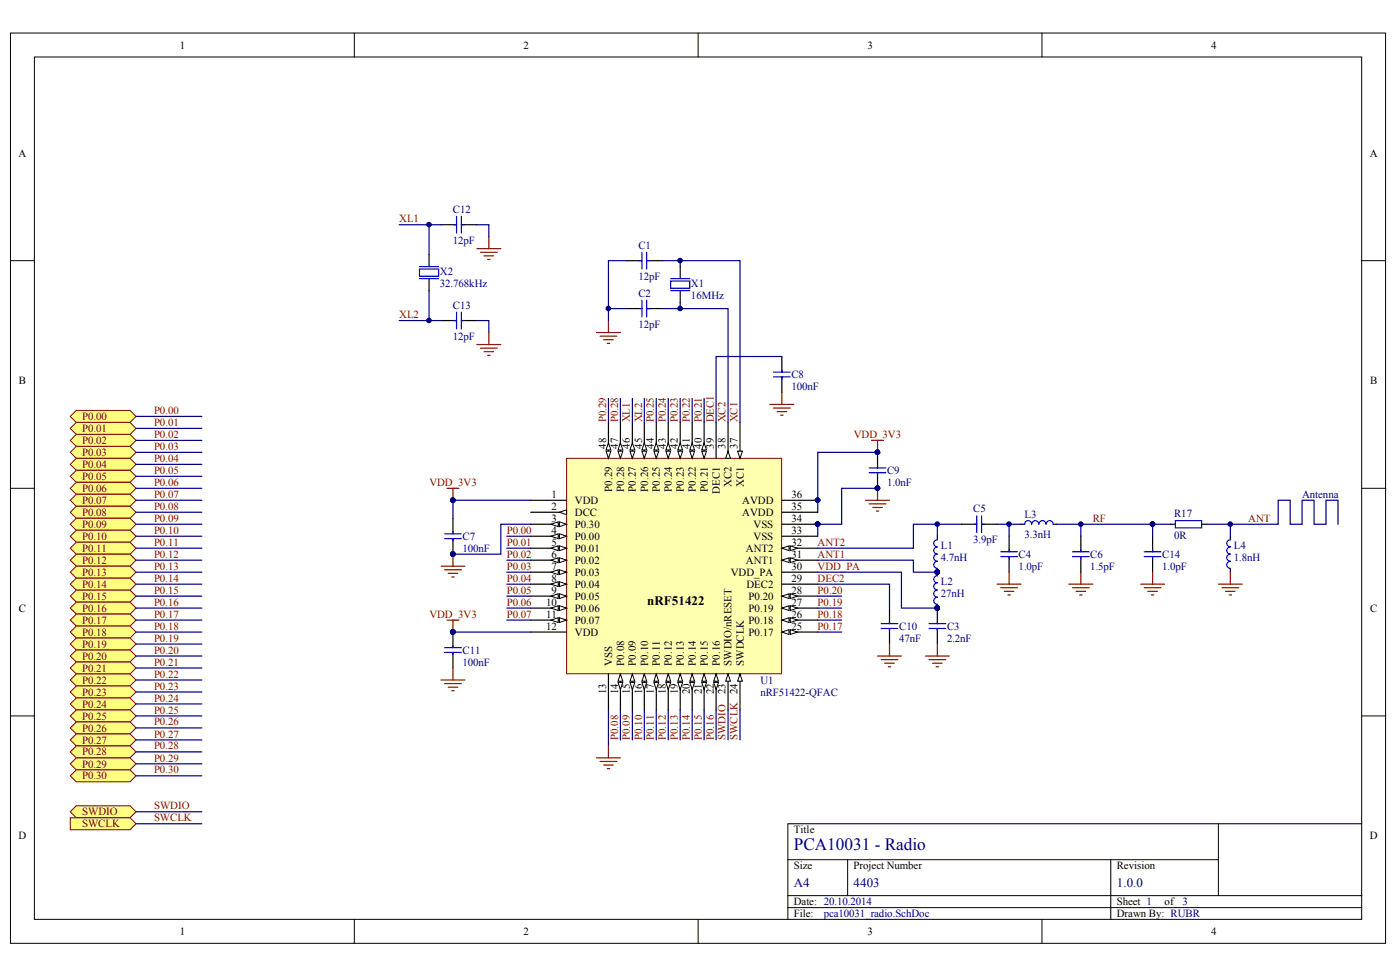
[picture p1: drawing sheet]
<svg xmlns="http://www.w3.org/2000/svg" width="288mm" height="201mm" viewBox="0 0 288 201" stroke-linecap="round" stroke-linejoin="round" font-family="sans-serif">
<defs><g id="words">
<text font-size="3.5" fill="#000080" x="163.2" y="174.8">PCA10031 - Radio</text>
<text font-size="2.7" x="133.1" y="124.4">nRF51422</text>
<g font-size="2.7" fill="#000080">
<text x="163.2" y="182.4">A4</text>
<text x="175.5" y="182.4">4403</text>
<text x="229.6" y="182.4">1.0.0</text>
</g>
<g font-size="2.2">
<text x="36.9" y="10">1</text>
<text x="107.7" y="10">2</text>
<text x="178.3" y="10">3</text>
<text x="249.1" y="10">4</text>
<text x="3.8" y="32.2">A</text>
<text x="281.7" y="32.2">A</text>
<text x="3.9" y="79">B</text>
<text x="281.7" y="79">B</text>
<text x="124.6" y="92.3" transform="rotate(-90 124.6 92.3)">48</text>
<text x="127.1" y="92.3" transform="rotate(-90 127.1 92.3)">47</text>
<text x="129.5" y="92.3" transform="rotate(-90 129.5 92.3)">46</text>
<text x="132" y="92.3" transform="rotate(-90 132 92.3)">45</text>
<text x="134.5" y="92.3" transform="rotate(-90 134.5 92.3)">44</text>
<text x="136.9" y="92.3" transform="rotate(-90 136.9 92.3)">43</text>
<text x="139.4" y="92.3" transform="rotate(-90 139.4 92.3)">42</text>
<text x="141.9" y="92.3" transform="rotate(-90 141.9 92.3)">41</text>
<text x="144.3" y="92.3" transform="rotate(-90 144.3 92.3)">40</text>
<text x="146.8" y="92.3" transform="rotate(-90 146.8 92.3)">39</text>
<text x="149.2" y="92.3" transform="rotate(-90 149.2 92.3)">38</text>
<text x="151.7" y="92.3" transform="rotate(-90 151.7 92.3)">37</text>
<text x="125.9" y="101.1" transform="rotate(-90 125.9 101.1)">P0.29</text>
<text x="128.3" y="101.1" transform="rotate(-90 128.3 101.1)">P0.28</text>
<text x="130.8" y="101.1" transform="rotate(-90 130.8 101.1)">P0.27</text>
<text x="133.2" y="101.1" transform="rotate(-90 133.2 101.1)">P0.26</text>
<text x="135.7" y="101.1" transform="rotate(-90 135.7 101.1)">P0.25</text>
<text x="138.1" y="101.1" transform="rotate(-90 138.1 101.1)">P0.24</text>
<text x="140.6" y="101.1" transform="rotate(-90 140.6 101.1)">P0.23</text>
<text x="143.1" y="101.1" transform="rotate(-90 143.1 101.1)">P0.22</text>
<text x="145.5" y="101.1" transform="rotate(-90 145.5 101.1)">P0.21</text>
<text x="148" y="101.5" transform="rotate(-90 148 101.5)">DEC1</text>
<text x="150.4" y="100.1" transform="rotate(-90 150.4 100.1)">XC2</text>
<text x="152.9" y="100.1" transform="rotate(-90 152.9 100.1)">XC1</text>
<text x="113.4" y="102.4">1</text>
<text x="113.4" y="104.8">2</text>
<text x="113.4" y="107.3">3</text>
<text x="118.2" y="103.6">VDD</text>
<text x="118.2" y="106.1">DCC</text>
<text x="152.6" y="106.1">AVDD</text>
<text x="152.6" y="103.6">AVDD</text>
<text x="162.7" y="107.3">34</text>
<text x="162.7" y="104.8">35</text>
<text x="162.7" y="102.4">36</text>
<text x="113.4" y="109.8">4</text>
<text x="113.4" y="112.3">5</text>
<text x="118.2" y="108.5">P0.30</text>
<text x="118.2" y="111">P0.00</text>
<text x="118.2" y="113.5">P0.01</text>
<text x="153.4" y="113.5">ANT2</text>
<text x="155" y="111">VSS</text>
<text x="155" y="108.5">VSS</text>
<text x="162.7" y="112.3">32</text>
<text x="162.7" y="109.8">33</text>
<text x="113.4" y="114.7">6</text>
<text x="113.4" y="117.1">7</text>
<text x="113.4" y="119.6">8</text>
<text x="118.2" y="115.9">P0.02</text>
<text x="118.2" y="118.4">P0.03</text>
<text x="150.3" y="118.4">VDD_PA</text>
<text x="153.4" y="115.9">ANT1</text>
<text x="162.7" y="117.1">30</text>
<text x="162.7" y="114.7">31</text>
<text x="162.7" y="119.6">29</text>
<text x="3.9" y="125.8">C</text>
<text x="112.3" y="124.6">10</text>
<text x="113.4" y="122.1">9</text>
<text x="118.2" y="120.9">P0.04</text>
<text x="118.2" y="123.3">P0.05</text>
<text x="118.2" y="125.8">P0.06</text>
<text x="153.5" y="120.9">DEC2</text>
<text x="153.9" y="125.8">P0.19</text>
<text x="153.9" y="123.3">P0.20</text>
<text x="162.7" y="124.6">27</text>
<text x="162.7" y="122.1">28</text>
<text x="281.7" y="125.8">C</text>
<text x="112.3" y="129.5">12</text>
<text x="112.3" y="127">11</text>
<text x="118.2" y="130.7">VDD</text>
<text x="118.2" y="128.2">P0.07</text>
<text x="153.9" y="130.7">P0.17</text>
<text x="153.9" y="128.2">P0.18</text>
<text x="162.7" y="129.5">25</text>
<text x="162.7" y="127">26</text>
<text x="125.9" y="136.8" transform="rotate(-90 125.9 136.8)">VSS</text>
<text x="128.3" y="136.8" transform="rotate(-90 128.3 136.8)">P0.08</text>
<text x="130.8" y="136.8" transform="rotate(-90 130.8 136.8)">P0.09</text>
<text x="133.2" y="136.8" transform="rotate(-90 133.2 136.8)">P0.10</text>
<text x="135.7" y="136.8" transform="rotate(-90 135.7 136.8)">P0.11</text>
<text x="138.1" y="136.8" transform="rotate(-90 138.1 136.8)">P0.12</text>
<text x="140.6" y="136.8" transform="rotate(-90 140.6 136.8)">P0.13</text>
<text x="143.1" y="136.8" transform="rotate(-90 143.1 136.8)">P0.14</text>
<text x="145.5" y="136.8" transform="rotate(-90 145.5 136.8)">P0.15</text>
<text x="148" y="136.8" transform="rotate(-90 148 136.8)">P0.16</text>
<text x="150.4" y="136.8" transform="rotate(-90 150.4 136.8)">SWDIO/nRESET</text>
<text x="152.9" y="136.8" transform="rotate(-90 152.9 136.8)">SWDCLK</text>
<text x="124.6" y="142.8" transform="rotate(-90 124.6 142.8)">13</text>
<text x="127.1" y="142.8" transform="rotate(-90 127.1 142.8)">14</text>
<text x="129.5" y="142.8" transform="rotate(-90 129.5 142.8)">15</text>
<text x="132" y="142.8" transform="rotate(-90 132 142.8)">16</text>
<text x="134.5" y="142.8" transform="rotate(-90 134.5 142.8)">17</text>
<text x="136.9" y="142.8" transform="rotate(-90 136.9 142.8)">18</text>
<text x="139.4" y="142.8" transform="rotate(-90 139.4 142.8)">19</text>
<text x="141.9" y="142.8" transform="rotate(-90 141.9 142.8)">20</text>
<text x="144.3" y="142.8" transform="rotate(-90 144.3 142.8)">21</text>
<text x="146.8" y="142.8" transform="rotate(-90 146.8 142.8)">22</text>
<text x="149.2" y="142.8" transform="rotate(-90 149.2 142.8)">23</text>
<text x="151.7" y="142.8" transform="rotate(-90 151.7 142.8)">24</text>
<text x="3.8" y="172.6">D</text>
<text x="163.2" y="171.4">Title</text>
<text x="281.7" y="172.6">D</text>
<text x="163.2" y="178.7">Size</text>
<text x="175.5" y="178.7">Project Number</text>
<text x="229.6" y="178.7">Revision</text>
<text x="163.2" y="186.1">Date: 20.10.2014</text>
<text x="163.2" y="188.6">File:</text>
<text x="229.6" y="186.1">Sheet 1</text>
<text x="229.6" y="188.6">Drawn By: RUBR</text>
<text x="239.5" y="186.1">of</text>
<text x="36.9" y="192.3">1</text>
<text x="107.7" y="192.3">2</text>
<text x="178.3" y="192.3">3</text>
<text x="249.1" y="192.3">4</text>
</g>
<g font-size="2.2" fill="#800000">
<text x="82.1" y="45.7">XL1</text>
<text x="82.1" y="65.4">XL2</text>
<text x="16.9" y="86.4">P0.00</text>
<text x="16.9" y="88.8">P0.01</text>
<text x="31.7" y="85.1">P0.00</text>
<text x="31.7" y="87.6">P0.01</text>
<text x="124.6" y="86.9" transform="rotate(-90 124.6 86.9)">P0.29</text>
<text x="127.1" y="86.9" transform="rotate(-90 127.1 86.9)">P0.28</text>
<text x="129.5" y="86.9" transform="rotate(-90 129.5 86.9)">XL1</text>
<text x="132" y="86.9" transform="rotate(-90 132 86.9)">XL2</text>
<text x="134.5" y="86.9" transform="rotate(-90 134.5 86.9)">P0.25</text>
<text x="136.9" y="86.9" transform="rotate(-90 136.9 86.9)">P0.24</text>
<text x="139.4" y="86.9" transform="rotate(-90 139.4 86.9)">P0.23</text>
<text x="141.9" y="86.9" transform="rotate(-90 141.9 86.9)">P0.22</text>
<text x="144.3" y="86.9" transform="rotate(-90 144.3 86.9)">P0.21</text>
<text x="146.8" y="86.9" transform="rotate(-90 146.8 86.9)">DEC1</text>
<text x="149.2" y="86.9" transform="rotate(-90 149.2 86.9)">XC2</text>
<text x="151.7" y="86.9" transform="rotate(-90 151.7 86.9)">XC1</text>
<text x="16.9" y="91.3">P0.02</text>
<text x="16.9" y="93.8">P0.03</text>
<text x="31.7" y="90.1">P0.02</text>
<text x="31.7" y="92.5">P0.03</text>
<text x="31.7" y="95">P0.04</text>
<text x="175.6" y="90.1">VDD_3V3</text>
<text x="16.9" y="96.2">P0.04</text>
<text x="16.9" y="98.7">P0.05</text>
<text x="16.9" y="101.2">P0.06</text>
<text x="31.7" y="97.4">P0.05</text>
<text x="31.7" y="99.9">P0.06</text>
<text x="88.3" y="99.9">VDD_3V3</text>
<text x="16.9" y="103.6">P0.07</text>
<text x="16.9" y="106.1">P0.08</text>
<text x="31.7" y="102.4">P0.07</text>
<text x="31.7" y="104.8">P0.08</text>
<text x="31.7" y="107.3">P0.09</text>
<text x="224.7" y="107.3">RF</text>
<text x="256.7" y="107.3">ANT</text>
<text x="16.9" y="108.5">P0.09</text>
<text x="16.9" y="111">P0.10</text>
<text x="16.9" y="113.5">P0.11</text>
<text x="31.7" y="109.8">P0.10</text>
<text x="31.7" y="112.3">P0.11</text>
<text x="104.2" y="109.8">P0.00</text>
<text x="104.2" y="112.3">P0.01</text>
<text x="168.1" y="112.3">ANT2</text>
<text x="16.9" y="115.9">P0.12</text>
<text x="16.9" y="118.4">P0.13</text>
<text x="31.7" y="114.7">P0.12</text>
<text x="31.7" y="117.1">P0.13</text>
<text x="31.7" y="119.6">P0.14</text>
<text x="104.2" y="114.7">P0.02</text>
<text x="104.2" y="117.1">P0.03</text>
<text x="104.2" y="119.6">P0.04</text>
<text x="168.1" y="114.7">ANT1</text>
<text x="168.1" y="117.1">VDD_PA</text>
<text x="168.1" y="119.6">DEC2</text>
<text x="16.9" y="120.9">P0.14</text>
<text x="16.9" y="123.3">P0.15</text>
<text x="16.9" y="125.8">P0.16</text>
<text x="31.7" y="122.1">P0.15</text>
<text x="31.7" y="124.6">P0.16</text>
<text x="104.2" y="122.1">P0.05</text>
<text x="104.2" y="124.6">P0.06</text>
<text x="168.1" y="124.6">P0.19</text>
<text x="168.1" y="122.1">P0.20</text>
<text x="16.9" y="128.2">P0.17</text>
<text x="16.9" y="130.7">P0.18</text>
<text x="31.7" y="127">P0.17</text>
<text x="31.7" y="129.5">P0.18</text>
<text x="31.7" y="132">P0.19</text>
<text x="88.3" y="127">VDD_3V3</text>
<text x="104.2" y="127">P0.07</text>
<text x="168.1" y="129.5">P0.17</text>
<text x="168.1" y="127">P0.18</text>
<text x="16.9" y="133.2">P0.19</text>
<text x="16.9" y="135.6">P0.20</text>
<text x="31.7" y="134.4">P0.20</text>
<text x="31.7" y="136.9">P0.21</text>
<text x="16.9" y="138.1">P0.21</text>
<text x="16.9" y="140.6">P0.22</text>
<text x="16.9" y="143">P0.23</text>
<text x="31.7" y="139.3">P0.22</text>
<text x="31.7" y="141.8">P0.23</text>
<text x="16.9" y="145.5">P0.24</text>
<text x="16.9" y="147.9">P0.25</text>
<text x="31.7" y="144.3">P0.24</text>
<text x="31.7" y="146.7">P0.25</text>
<text x="31.7" y="149.2">P0.26</text>
<text x="16.9" y="150.4">P0.26</text>
<text x="16.9" y="152.9">P0.27</text>
<text x="16.9" y="155.3">P0.28</text>
<text x="31.7" y="154.1">P0.28</text>
<text x="31.7" y="151.7">P0.27</text>
<text x="127.1" y="152.1" transform="rotate(-90 127.1 152.1)">P0.08</text>
<text x="129.5" y="152.1" transform="rotate(-90 129.5 152.1)">P0.09</text>
<text x="132" y="152.1" transform="rotate(-90 132 152.1)">P0.10</text>
<text x="134.5" y="152.1" transform="rotate(-90 134.5 152.1)">P0.11</text>
<text x="136.9" y="152.1" transform="rotate(-90 136.9 152.1)">P0.12</text>
<text x="139.4" y="152.1" transform="rotate(-90 139.4 152.1)">P0.13</text>
<text x="141.9" y="152.1" transform="rotate(-90 141.9 152.1)">P0.14</text>
<text x="144.3" y="152.1" transform="rotate(-90 144.3 152.1)">P0.15</text>
<text x="146.8" y="152.1" transform="rotate(-90 146.8 152.1)">P0.16</text>
<text x="149.2" y="152.1" transform="rotate(-90 149.2 152.1)">SWDIO</text>
<text x="151.7" y="152.1" transform="rotate(-90 151.7 152.1)">SWCLK</text>
<text x="16.9" y="157.8">P0.29</text>
<text x="16.9" y="160.3">P0.30</text>
<text x="31.7" y="159">P0.30</text>
<text x="31.7" y="156.6">P0.29</text>
<text x="16.9" y="167.6">SWDIO</text>
<text x="31.7" y="166.4">SWDIO</text>
<text x="16.9" y="170.1">SWCLK</text>
<text x="31.7" y="168.9">SWCLK</text>
</g>
<g font-size="2.2" fill="#000080">
<text x="93.1" y="43.7">C12</text>
<text x="93.1" y="50.2">12pF</text>
<text x="131.3" y="51.1">C1</text>
<text x="90.4" y="56.6">X2</text>
<text x="90.4" y="59">32.768kHz</text>
<text x="131.3" y="57.5">12pF</text>
<text x="142.1" y="59">X1</text>
<text x="93.1" y="63.4">C13</text>
<text x="131.3" y="61">C2</text>
<text x="142.1" y="61.5">16MHz</text>
<text x="93.1" y="69.9">12pF</text>
<text x="131.3" y="67.4">12pF</text>
<text x="162.7" y="77.7">C8</text>
<text x="162.7" y="80.2">100nF</text>
<text x="182.4" y="97.4">C9</text>
<text x="182.4" y="99.9">1.0nF</text>
<text x="200.1" y="105.3">C5</text>
<text x="210.7" y="106.6">L3</text>
<text x="241.4" y="106.3">R17</text>
<text x="267.7" y="102.4">Antenna</text>
<text x="95.1" y="111">C7</text>
<text x="95.1" y="113.5">100nF</text>
<text x="193.5" y="113">L1</text>
<text x="200.1" y="111.7">3.9pF</text>
<text x="210.7" y="110.5">3.3nH</text>
<text x="241.4" y="110.8">0R</text>
<text x="253.7" y="113">L4</text>
<text x="193.5" y="115.4">4.7nH</text>
<text x="209.5" y="114.7">C4</text>
<text x="209.5" y="117.1">1.0pF</text>
<text x="224.2" y="114.7">C6</text>
<text x="224.2" y="117.1">1.5pF</text>
<text x="239" y="114.7">C14</text>
<text x="239" y="117.1">1.0pF</text>
<text x="253.7" y="115.4">1.8nH</text>
<text x="193.5" y="120.4">L2</text>
<text x="193.5" y="122.8">27nH</text>
<text x="184.9" y="129.5">C10</text>
<text x="184.9" y="132">47nF</text>
<text x="194.7" y="129.5">C3</text>
<text x="194.7" y="132">2.2nF</text>
<text x="95.1" y="134.4">C11</text>
<text x="95.1" y="136.9">100nF</text>
<text x="156.3" y="140.6">U1</text>
<text x="156.3" y="143">nRF51422-QFAC</text>
<text x="169.4" y="188.6">pca10031_radio.SchDoc</text>
<text x="243.1" y="186.1">3</text>
</g>
</g></defs>
<g fill="#fff" stroke="#000" stroke-width=".21">
<path d="M2.2 6.8h282.7v187.2h-282.7z"/>
<path d="M7.1 11.7h272.9v177.3h-272.9z"/>
</g>
<g fill="none" stroke="#000" stroke-width=".21">
<path d="M72.9 6.8v4.9M143.6 6.8v4.9M214.3 6.8v4.9M2.2 53.6h4.9M280 53.6h5M2.2 100.4h4.9M280 100.4h5M2.2 147.2h4.9M280 147.2h5M162 176.8h88.5M174.3 176.8v7.4M228.4 176.8v12.3"/>
<path d="M250.5 169.4v14.8M280 169.4h-118v19.7M72.9 189.1v4.9M143.6 189.1v4.9M162 186.6h118M162 184.2h118M214.3 189.1v4.9"/>
</g>
<g fill="#ffff80" stroke="#800000" stroke-width=".21">
<path d="M15.7 165.7h11l1.3 1.2-1.3 1.2h-11l-1.3-1.2z" fill-rule="evenodd"/>
<path d="M14.4 168.1h12.3l1.3 1.3-1.3 1.2h-12.3z" fill-rule="evenodd"/>
</g>
<g fill="none" stroke="#800000" stroke-width=".25">
<path d="M98.1 51.1h4.9M98.8 51.9h3.4M99.5 52.6h2M100.3 53.3h.5M100.5 48.7v2.4M98.1 70.8h4.9M98.8 71.6h3.4M99.5 72.3h2M100.3 73.1h.5M100.5 68.4v2.4M122.6 68.4h5M123.4 69.1h3.4"/>
<path d="M124.1 69.9h2M124.9 70.6h.5M125.1 65.9v2.5M158.3 83.2h4.9M159 83.9h3.5M159.8 84.6h1.9M160.5 85.4h.5M160.8 80.7v2.5M90.7 116.4h4.9M91.4 117.1h3.5M91.9 100.4h2.5M92.2 117.9h1.9"/>
<path d="M92.9 118.6h.5M93.1 100.4v2.5M93.1 113.9v2.5M178 102.9h4.9M178.7 103.6h3.5M179.5 104.3h1.9M180.2 105.1h.5M180.4 100.4v2.5M90.7 139.8h4.9M91.9 127.5h2.5M93.1 127.5v2.5M93.1 137.3v2.5"/>
<path d="M180.4 134.9h5M181.2 135.6h3.4M181.9 136.4h2M182.7 137.1h.4M182.9 132.4v2.5M91.4 140.6h3.5M92.2 141.3h1.9M92.9 142h.5"/>
</g>
<g fill="none" stroke="#000080" stroke-width=".25">
<path d="M88.2 46.2v6.2M98.1 46.2h2.4v2.5M128.8 53.6h-3.7v12.3M136.2 53.6h16v33.3M139.9 53.6v1.2M98.1 65.9h2.4v2.5M125.1 63.4h3.7M136.2 63.4h13.5v23.5M139.9 62.2v1.2M160.8 73.3h-13.6v13.6M125.1 81.9v5M127.6 81.9v5"/>
<path d="M134.9 81.9v5M137.4 81.9v5M139.9 81.9v5M142.3 81.9v5M144.8 81.9v5M180.4 93h-12.3v12.3M104.2 110.3h4.9M104.2 112.7h4.9M104.2 115.2h4.9M104.2 117.6h4.9M93.1 130h16M104.2 122.6h4.9"/>
<path d="M104.2 125h4.9M104.2 127.5h4.9M104.2 120.1h4.9M168.1 120.1h14.8v4.9M168.1 122.6h5M168.1 125h5M168.1 127.5h5M168.1 130h5M125.1 146v7.4M127.6 146v6.1M130 146v6.1M132.5 146v6.1"/>
<path d="M134.9 146v6.1M137.4 146v6.1M139.9 146v6.1M142.3 146v6.1M144.8 146v6.1M147.2 146v6.1M149.7 146v6.1"/>
</g>
<g fill="#000080" stroke="#000080" stroke-width=".21">
<circle cx="88.2" cy="46.2" r=".47"/>
<circle cx="180.4" cy="93" r=".47"/>
<circle cx="180.4" cy="100.4" r=".47"/>
<circle cx="93.1" cy="113.9" r=".47"/>
<circle cx="139.8" cy="53.6" r=".47"/>
<circle cx="93.1" cy="129.9" r=".47"/>
<circle cx="139.8" cy="63.4" r=".47"/>
<circle cx="93.1" cy="102.8" r=".47"/>
<circle cx="125.1" cy="63.4" r=".47"/>
</g>
<g fill="none" stroke="#000" stroke-width=".25">
<path d="M88.2 52.4v2.4M88.2 57.3v2.5M90.7 46.2h3.2M94.9 46.2h3.2M128.8 53.6h3.2M133 53.6h3.2M139.9 54.8v2.5M139.9 59.8v2.4M90.7 65.9h3.2M94.9 65.9h3.2M128.8 63.4h3.2M133 63.4h3.2"/>
<path d="M160.8 73.3v3.2M160.8 77.5v3.2M180.4 93v3.2M180.4 97.2v3.2M93.1 106.6v3.2M93.1 110.7v3.2M93.1 130v3.2M93.1 134.1v3.2M182.9 125v3.2M182.9 129.2v3.2"/>
</g>
<g fill="none" stroke="#00f" stroke-width=".25">
<path d="M86.3 55.3h3.9v1.5h-3.9zM86.3 54.8h3.9M86.3 57.3h3.9M93.4 46.2h.5M93.9 44.5v3.4M94.9 44.5v3.4M94.9 46.2h.5M131.5 53.6h.5M132 51.9v3.4M133 51.9v3.4M133 53.6h.5M137.9 57.8h3.9v1.5h-3.9z"/>
<path d="M137.9 57.3h3.9M137.9 59.8h3.9M93.4 65.9h.5M93.9 64.2v3.4M94.9 64.2v3.4M94.9 65.9h.5M131.5 63.4h.5M132 61.7v3.5M133 61.7v3.5M133 63.4h.5M159 77.5h3.5M159 76.5h3.5"/>
<path d="M160.8 76v.5M160.8 77.5v.5M178.7 97.2h3.5M178.7 96.2h3.5M180.4 95.7v.5M180.4 97.2v.5M91.4 110.7h3.5M91.4 109.8h3.5M93.1 109.3v.5M93.1 110.7v.5M91.4 134.1h3.5M91.4 133.2h3.5"/>
<path d="M93.1 132.7v.5M93.1 134.1v.5M181.2 129.2h3.4M181.2 128.2h3.4M182.9 127.7v.5M182.9 129.2v.5"/>
</g>
<path d="M116.5 94.2h44.2v44.3h-44.2z" fill="#ffffb0" stroke="#800000" stroke-width=".21"/>
<path d="M109.1 102.9h7.4M160.8 117.6h7.3M160.8 115.2h7.3M109.1 130h7.4M125.1 138.6v7.4" fill="none" stroke="#000" stroke-width=".25"/>
<g fill="#fff" stroke="#000" stroke-width=".21">
<path d="M160.8 115.2l1.4-.5v1z"/>
<path d="M162.5 114.7l1.5 .5-1.5 .5z"/>
</g>
<path d="M160.8 112.7h7.3" fill="none" stroke="#000" stroke-width=".25"/>
<g fill="#fff" stroke="#000" stroke-width=".21">
<path d="M160.8 112.7l1.4-.5v1z"/>
<path d="M162.5 112.2l1.5 .5-1.5 .5z"/>
</g>
<path d="M152.2 86.9v7.3M160.8 110.3h7.3M160.8 107.8h7.3M160.8 105.3h7.3M160.8 102.9h7.3" fill="none" stroke="#000" stroke-width=".25"/>
<g fill="#000080" stroke="#000080" stroke-width=".21">
<circle cx="168.1" cy="107.8" r=".47"/>
<circle cx="168.1" cy="102.8" r=".47"/>
</g>
<path d="M151.7 92.8h1l-.5 1.4z" fill="#fff" stroke="#000" stroke-width=".21"/>
<path d="M149.7 86.9v7.3" fill="none" stroke="#000" stroke-width=".25"/>
<path d="M149.7 92.8l.5 1.4h-1z" fill="#fff" stroke="#000" stroke-width=".21"/>
<path d="M109.1 105.3h7.4" fill="none" stroke="#000" stroke-width=".25"/>
<path d="M115 105.3l1.5-.5v1z" fill="#fff" stroke="#000" stroke-width=".21"/>
<path d="M109.1 107.8h7.4" fill="none" stroke="#000" stroke-width=".25"/>
<g fill="#fff" stroke="#000" stroke-width=".21">
<path d="M115 107.3l1.5 .5-1.5 .5z"/>
<path d="M113.3 107.8l1.5-.5v1z"/>
</g>
<path d="M109.1 110.3h7.4" fill="none" stroke="#000" stroke-width=".25"/>
<g fill="#fff" stroke="#000" stroke-width=".21">
<path d="M115 109.8l1.5 .5-1.5 .4z"/>
<path d="M113.3 110.3l1.5-.5v.9z"/>
</g>
<path d="M109.1 112.7h7.4" fill="none" stroke="#000" stroke-width=".25"/>
<g fill="#fff" stroke="#000" stroke-width=".21">
<path d="M115 112.2l1.5 .5-1.5 .5z"/>
<path d="M113.3 112.7l1.5-.5v1z"/>
</g>
<path d="M109.1 115.2h7.4" fill="none" stroke="#000" stroke-width=".25"/>
<g fill="#fff" stroke="#000" stroke-width=".21">
<path d="M115 114.7l1.5 .5-1.5 .5z"/>
<path d="M113.3 115.2l1.5-.5v1z"/>
</g>
<path d="M109.1 117.6h7.4" fill="none" stroke="#000" stroke-width=".25"/>
<g fill="#fff" stroke="#000" stroke-width=".21">
<path d="M115 117.1l1.5 .5-1.5 .5z"/>
<path d="M113.3 117.6l1.5-.5v1z"/>
</g>
<path d="M109.1 120.1h7.4" fill="none" stroke="#000" stroke-width=".25"/>
<g fill="#fff" stroke="#000" stroke-width=".21">
<path d="M115 119.6l1.5 .5-1.5 .5z"/>
<path d="M113.3 120.1l1.5-.5v1z"/>
</g>
<path d="M109.1 122.6h7.4" fill="none" stroke="#000" stroke-width=".25"/>
<g fill="#fff" stroke="#000" stroke-width=".21">
<path d="M115 122.1l1.5 .5-1.5 .5z"/>
<path d="M113.3 122.6l1.5-.5v1z"/>
</g>
<path d="M109.1 125h7.4" fill="none" stroke="#000" stroke-width=".25"/>
<g fill="#fff" stroke="#000" stroke-width=".21">
<path d="M115 124.5l1.5 .5-1.5 .5z"/>
<path d="M113.3 125l1.5-.5v1z"/>
</g>
<path d="M109.1 127.5h7.4" fill="none" stroke="#000" stroke-width=".25"/>
<g fill="#fff" stroke="#000" stroke-width=".21">
<path d="M115 127l1.5 .5-1.5 .5z"/>
<path d="M113.3 127.5l1.5-.5v1z"/>
</g>
<path d="M127.6 138.6v7.4" fill="none" stroke="#000" stroke-width=".25"/>
<g fill="#fff" stroke="#000" stroke-width=".21">
<path d="M127.6 138.6l.5 1.5h-1z"/>
<path d="M127.1 140.3h1l-.5 1.5z"/>
</g>
<path d="M130 138.6v7.4" fill="none" stroke="#000" stroke-width=".25"/>
<g fill="#fff" stroke="#000" stroke-width=".21">
<path d="M130 138.6l.5 1.5h-1z"/>
<path d="M129.5 140.3h1l-.5 1.5z"/>
</g>
<path d="M132.5 138.6v7.4" fill="none" stroke="#000" stroke-width=".25"/>
<g fill="#fff" stroke="#000" stroke-width=".21">
<path d="M132.5 138.6l.5 1.5h-1z"/>
<path d="M132 140.3h1l-.5 1.5z"/>
</g>
<path d="M134.9 138.6v7.4" fill="none" stroke="#000" stroke-width=".25"/>
<g fill="#fff" stroke="#000" stroke-width=".21">
<path d="M134.9 138.6l.5 1.5h-.9z"/>
<path d="M134.5 140.3h.9l-.5 1.5z"/>
</g>
<path d="M144.8 86.9v7.3M147.2 86.9v7.3" fill="none" stroke="#000" stroke-width=".25"/>
<g fill="#fff" stroke="#000" stroke-width=".21">
<path d="M144.3 92.8h1l-.5 1.4z"/>
<path d="M144.8 91l.5 1.5h-1z"/>
</g>
<path d="M142.3 86.9v7.3" fill="none" stroke="#000" stroke-width=".25"/>
<g fill="#fff" stroke="#000" stroke-width=".21">
<path d="M141.8 92.8h1l-.5 1.4z"/>
<path d="M142.3 91l.5 1.5h-1z"/>
</g>
<path d="M139.9 86.9v7.3" fill="none" stroke="#000" stroke-width=".25"/>
<g fill="#fff" stroke="#000" stroke-width=".21">
<path d="M139.4 92.8h1l-.5 1.4z"/>
<path d="M139.9 91l.5 1.5h-1z"/>
</g>
<path d="M137.4 86.9v7.3" fill="none" stroke="#000" stroke-width=".25"/>
<g fill="#fff" stroke="#000" stroke-width=".21">
<path d="M136.9 92.8h1l-.5 1.4z"/>
<path d="M137.4 91l.5 1.5h-1z"/>
</g>
<path d="M134.9 86.9v7.3" fill="none" stroke="#000" stroke-width=".25"/>
<g fill="#fff" stroke="#000" stroke-width=".21">
<path d="M134.5 92.8h.9l-.5 1.4z"/>
<path d="M134.9 91l.5 1.5h-.9z"/>
</g>
<path d="M130 86.9v7.3" fill="none" stroke="#000" stroke-width=".25"/>
<g fill="#fff" stroke="#000" stroke-width=".21">
<path d="M129.5 92.8h1l-.5 1.4z"/>
<path d="M130 91l.5 1.5h-1z"/>
</g>
<path d="M132.5 86.9v7.3" fill="none" stroke="#000" stroke-width=".25"/>
<g fill="#fff" stroke="#000" stroke-width=".21">
<path d="M132 92.8h1l-.5 1.4z"/>
<path d="M132.5 91l.5 1.5h-1z"/>
</g>
<path d="M125.1 86.9v7.3" fill="none" stroke="#000" stroke-width=".25"/>
<g fill="#fff" stroke="#000" stroke-width=".21">
<path d="M124.6 92.8h1l-.5 1.4z"/>
<path d="M125.1 91l.5 1.5h-1z"/>
</g>
<path d="M127.6 86.9v7.3" fill="none" stroke="#000" stroke-width=".25"/>
<g fill="#fff" stroke="#000" stroke-width=".21">
<path d="M127.1 92.8h1l-.5 1.4z"/>
<path d="M127.6 91l.5 1.5h-1z"/>
</g>
<path d="M160.8 130h7.3" fill="none" stroke="#000" stroke-width=".25"/>
<g fill="#fff" stroke="#000" stroke-width=".21">
<path d="M160.8 130l1.4-.5v1z"/>
<path d="M162.5 129.5l1.5 .5-1.5 .5z"/>
</g>
<path d="M160.8 127.5h7.3" fill="none" stroke="#000" stroke-width=".25"/>
<g fill="#fff" stroke="#000" stroke-width=".21">
<path d="M160.8 127.5l1.4-.5v1z"/>
<path d="M162.5 127l1.5 .5-1.5 .5z"/>
</g>
<path d="M160.8 125h7.3" fill="none" stroke="#000" stroke-width=".25"/>
<g fill="#fff" stroke="#000" stroke-width=".21">
<path d="M160.8 125l1.4-.5v1z"/>
<path d="M162.5 124.5l1.5 .5-1.5 .5z"/>
</g>
<path d="M160.8 122.6h7.3" fill="none" stroke="#000" stroke-width=".25"/>
<g fill="#fff" stroke="#000" stroke-width=".21">
<path d="M160.8 122.6l1.4-.5v1z"/>
<path d="M162.5 122.1l1.5 .5-1.5 .5z"/>
</g>
<path d="M137.4 138.6v7.4M160.8 120.1h7.3" fill="none" stroke="#000" stroke-width=".25"/>
<g fill="#fff" stroke="#000" stroke-width=".21">
<path d="M137.4 138.6l.5 1.5h-1z"/>
<path d="M136.9 140.3h1l-.5 1.5z"/>
</g>
<path d="M139.9 138.6v7.4" fill="none" stroke="#000" stroke-width=".25"/>
<g fill="#fff" stroke="#000" stroke-width=".21">
<path d="M139.9 138.6l.5 1.5h-1z"/>
<path d="M139.4 140.3h1l-.5 1.5z"/>
</g>
<path d="M142.3 138.6v7.4" fill="none" stroke="#000" stroke-width=".25"/>
<g fill="#fff" stroke="#000" stroke-width=".21">
<path d="M142.3 138.6l.5 1.5h-1z"/>
<path d="M141.8 140.3h1l-.5 1.5z"/>
</g>
<path d="M144.8 138.6v7.4" fill="none" stroke="#000" stroke-width=".25"/>
<g fill="#fff" stroke="#000" stroke-width=".21">
<path d="M144.8 138.6l.5 1.5h-1z"/>
<path d="M144.3 140.3h1l-.5 1.5z"/>
</g>
<path d="M149.7 138.6v7.4" fill="none" stroke="#000" stroke-width=".25"/>
<path d="M149.7 138.6l.5 1.5h-1z" fill="#fff" stroke="#000" stroke-width=".21"/>
<path d="M152.2 138.6v7.4" fill="none" stroke="#000" stroke-width=".25"/>
<path d="M152.2 138.6l.5 1.5h-1z" fill="#fff" stroke="#000" stroke-width=".21"/>
<path d="M147.2 138.6v7.4" fill="none" stroke="#000" stroke-width=".25"/>
<g fill="#fff" stroke="#000" stroke-width=".21">
<path d="M147.2 138.6l.5 1.5h-1z"/>
<path d="M146.7 140.3h1l-.5 1.5z"/>
</g>
<g fill="#000080" stroke="#000080" stroke-width=".21">
<circle cx="168.1" cy="107.8" r=".47"/>
<circle cx="168.1" cy="102.8" r=".47"/>
<circle cx="88.2" cy="65.9" r=".47"/>
<circle cx="180.4" cy="100.4" r=".47"/>
<circle cx="93.1" cy="102.8" r=".47"/>
</g>
<path d="M88.2 59.8v6.1M130 81.9v5M132.5 81.9v5M109.1 102.9h-16v3.7M180.4 100.4h-7.3v7.4h-5v2.5" fill="none" stroke="#000080" stroke-width=".25"/>
<g fill="#ffff80" stroke="#800000" stroke-width=".21">
<path d="M15.7 84.4h11l1.3 1.2-1.3 1.3h-11l-1.3-1.3z" fill-rule="evenodd"/>
<path d="M15.7 86.9h11l1.3 1.2-1.3 1.2h-11l-1.3-1.2z" fill-rule="evenodd"/>
<path d="M15.7 89.3h11l1.3 1.2-1.3 1.3h-11l-1.3-1.3z" fill-rule="evenodd"/>
<path d="M15.7 91.8h11l1.3 1.2-1.3 1.2h-11l-1.3-1.2z" fill-rule="evenodd"/>
<path d="M15.7 94.2h11l1.3 1.3-1.3 1.2h-11l-1.3-1.2z" fill-rule="evenodd"/>
<path d="M15.7 96.7h11l1.3 1.2-1.3 1.3h-11l-1.3-1.3z" fill-rule="evenodd"/>
<path d="M15.7 99.2h11l1.3 1.2-1.3 1.2h-11l-1.3-1.2z" fill-rule="evenodd"/>
<path d="M15.7 101.6h11l1.3 1.3-1.3 1.2h-11l-1.3-1.2z" fill-rule="evenodd"/>
<path d="M15.7 104.1h11l1.3 1.2-1.3 1.3h-11l-1.3-1.3z" fill-rule="evenodd"/>
<path d="M15.7 106.6h11l1.3 1.2-1.3 1.2h-11l-1.3-1.2z" fill-rule="evenodd"/>
<path d="M15.7 109h11l1.3 1.3-1.3 1.2h-11l-1.3-1.2z" fill-rule="evenodd"/>
<path d="M15.7 111.5h11l1.3 1.2-1.3 1.2h-11l-1.3-1.2z" fill-rule="evenodd"/>
<path d="M15.7 113.9h11l1.3 1.3-1.3 1.2h-11l-1.3-1.2z" fill-rule="evenodd"/>
<path d="M15.7 116.4h11l1.3 1.2-1.3 1.3h-11l-1.3-1.3z" fill-rule="evenodd"/>
<path d="M15.7 118.9h11l1.3 1.2-1.3 1.2h-11l-1.3-1.2z" fill-rule="evenodd"/>
<path d="M15.7 121.3h11l1.3 1.3-1.3 1.2h-11l-1.3-1.2z" fill-rule="evenodd"/>
<path d="M15.7 123.8h11l1.3 1.2-1.3 1.3h-11l-1.3-1.3z" fill-rule="evenodd"/>
<path d="M15.7 126.3h11l1.3 1.2-1.3 1.2h-11l-1.3-1.2z" fill-rule="evenodd"/>
<path d="M15.7 128.7h11l1.3 1.3-1.3 1.2h-11l-1.3-1.2z" fill-rule="evenodd"/>
<path d="M15.7 131.2h11l1.3 1.2-1.3 1.3h-11l-1.3-1.3z" fill-rule="evenodd"/>
<path d="M15.7 133.7h11l1.3 1.2-1.3 1.2h-11l-1.3-1.2z" fill-rule="evenodd"/>
<path d="M15.7 136.1h11l1.3 1.2-1.3 1.3h-11l-1.3-1.3z" fill-rule="evenodd"/>
<path d="M15.7 138.6h11l1.3 1.2-1.3 1.2h-11l-1.3-1.2z" fill-rule="evenodd"/>
<path d="M15.7 141h11l1.3 1.3-1.3 1.2h-11l-1.3-1.2z" fill-rule="evenodd"/>
<path d="M15.7 143.5h11l1.3 1.2-1.3 1.3h-11l-1.3-1.3z" fill-rule="evenodd"/>
<path d="M15.7 146h11l1.3 1.2-1.3 1.2h-11l-1.3-1.2z" fill-rule="evenodd"/>
<path d="M15.7 148.4h11l1.3 1.3-1.3 1.2h-11l-1.3-1.2z" fill-rule="evenodd"/>
<path d="M15.7 150.9h11l1.3 1.2-1.3 1.3h-11l-1.3-1.3z" fill-rule="evenodd"/>
<path d="M15.7 153.4h11l1.3 1.2-1.3 1.2h-11l-1.3-1.2z" fill-rule="evenodd"/>
<path d="M15.7 155.8h11l1.3 1.3-1.3 1.2h-11l-1.3-1.2z" fill-rule="evenodd"/>
<path d="M15.7 158.3h11l1.3 1.2-1.3 1.2h-11l-1.3-1.2z" fill-rule="evenodd"/>
</g>
<g fill="none" stroke="#000080" stroke-width=".25">
<path d="M82.1 46.2h8.6M82.1 65.9h8.6M28 85.6h13.5M28 88.1h13.5M28 90.5h13.5M28 93h13.5M28 95.5h13.5M28 97.9h13.5M28 100.4h13.5M28 102.9h13.5M28 105.3h13.5M28 107.8h13.5"/>
<path d="M28 110.3h13.5M28 112.7h13.5M28 115.2h13.5M28 117.6h13.5M109.1 107.8h-6.1v6.1h-9.9M168.1 115.2h19.7v2.4h4.9M168.1 117.6h17.3v7.4h7.3M192.7 107.8v2.5M197.7 107.8h-9.9v4.9h-19.7M205 107.8h4.9M207.5 107.8v2.5M217.3 107.8h23.4"/>
<path d="M222.2 107.8v2.5M237 107.8v2.5M248.1 107.8h14.7v-4.9h2.5v4.9h2.4v-4.9h2.5v4.9h2.5v-4.9h2.4v4.9M253 107.8v2.5M28 120.1h13.5M28 122.6h13.5M28 125h13.5M28 127.5h13.5M28 130h13.5M28 132.4h13.5M28 134.9h13.5M28 137.3h13.5"/>
<path d="M28 139.8h13.5M28 142.3h13.5M28 144.7h13.5M28 147.2h13.5M28 149.7h13.5M28 152.1h13.5M28 154.6h13.5M28 157.1h13.5M28 159.5h13.5M152.2 146v6.1M28 166.9h13.5M28 169.4h13.5"/>
</g>
<g fill="none" stroke="#800000" stroke-width=".25">
<path d="M179.2 90.5h2.5M180.4 90.5v2.5M207.5 117.6v2.5M222.2 117.6v2.5M237 117.6v2.5M253 117.6v2.5M190.3 134.9h4.9M191 135.6h3.5M191.8 136.4h1.9M192.5 137.1h.5M192.7 132.4v2.5M205 120.1h4.9"/>
<path d="M205.8 120.8h3.4M206.5 121.6h2M207.2 122.3h.5M219.8 120.1h4.9M220.5 120.8h3.5M221.3 121.6h1.9M222 122.3h.5M234.5 120.1h5M235.3 120.8h3.4M236 121.6h2M236.8 122.3h.4M250.5 120.1h4.9"/>
<path d="M251.3 120.8h3.4M252 121.6h2M252.7 122.3h.5M122.6 155.8h5M123.4 156.6h3.4M124.1 157.3h2M124.9 158h.5M125.1 153.4v2.4"/>
</g>
<g fill="none" stroke="#000" stroke-width=".25">
<path d="M192.7 110.3v.7M192.7 116.9v1.5M197.7 107.8h3.1M201.8 107.8h3.2M207.5 110.3v3.2M207.5 114.4v3.2M209.9 107.8h.8M216.6 107.8h.7M222.2 110.3v3.2M222.2 114.4v3.2M237 110.3v3.2M237 114.4v3.2"/>
<path d="M240.7 107.8h1M247.1 107.8h1M253 110.3v.7M253 116.9v.7M192.7 124.3v3.9M192.7 129.2v3.2"/>
</g>
<g fill="none" stroke="#00f" stroke-width=".25">
<path d="M192.7 115.4a.71 .71 0 0 0-.7 .7 .71 .71 0 0 0 .7 .8M192.7 113.9a.71 .71 0 0 0-.7 .8 .71 .71 0 0 0 .7 .7M192.7 112.5a.71 .71 0 0 0-.7 .7 .71 .71 0 0 0 .7 .7M192.7 111a.71 .71 0 0 0-.7 .7 .71 .71 0 0 0 .7 .7M192.7 119.9a.71 .71 0 0 0-.7 .7 .71 .71 0 0 0 .7 .7M192.7 118.4a.71 .71 0 0 0-.7 .7 .71 .71 0 0 0 .7 .7M200.4 107.8h.4M200.8 106.1v3.4M201.8 106.1v3.4M201.8 107.8h.5M205.8 114.4h3.4M205.8 113.5h3.4"/>
<path d="M207.5 113v.5M207.5 114.4v.5M212.1 107.8a.71 .71 0 0 0-.7-.8 .71 .71 0 0 0-.7 .8M213.6 107.8a.71 .71 0 0 0-.7-.8 .71 .71 0 0 0-.7 .8M215.1 107.8a.71 .71 0 0 0-.8-.8 .71 .71 0 0 0-.7 .8M216.5 107.8a.71 .71 0 0 0-.7-.8 .71 .71 0 0 0-.7 .8M220.5 114.4h3.5M220.5 113.5h3.5M222.2 113v.5M222.2 114.4v.5M235.3 114.4h3.4M235.3 113.5h3.4"/>
<path d="M237 113v.5M237 114.4v.5M241.7 107h5.4v1.5h-5.4zM253 115.4a.71 .71 0 0 0-.8 .7 .71 .71 0 0 0 .8 .8M253 113.9a.71 .71 0 0 0-.8 .8 .71 .71 0 0 0 .8 .7M253 112.5a.71 .71 0 0 0-.8 .7 .71 .71 0 0 0 .8 .7M253 111a.71 .71 0 0 0-.8 .7 .71 .71 0 0 0 .8 .7M191 129.2h3.5M191 128.2h3.5M192.7 122.8a.71 .71 0 0 0-.7 .7 .71 .71 0 0 0 .7 .7M192.7 121.3a.71 .71 0 0 0-.7 .7 .71 .71 0 0 0 .7 .8M192.7 127.7v.5"/>
<path d="M192.7 129.2v.5"/>
</g>
<g fill="#000080" stroke="#000080" stroke-width=".21">
<circle cx="192.7" cy="107.8" r=".47"/>
<circle cx="192.7" cy="125" r=".47"/>
<circle cx="222.2" cy="107.8" r=".47"/>
<circle cx="192.7" cy="117.6" r=".47"/>
<circle cx="207.5" cy="107.8" r=".47"/>
<circle cx="253" cy="107.8" r=".47"/>
<circle cx="237" cy="107.8" r=".47"/>
<circle cx="93.1" cy="113.9" r=".47"/>
<circle cx="180.4" cy="93" r=".47"/>
</g>
<use href="#words"/>
</svg>
